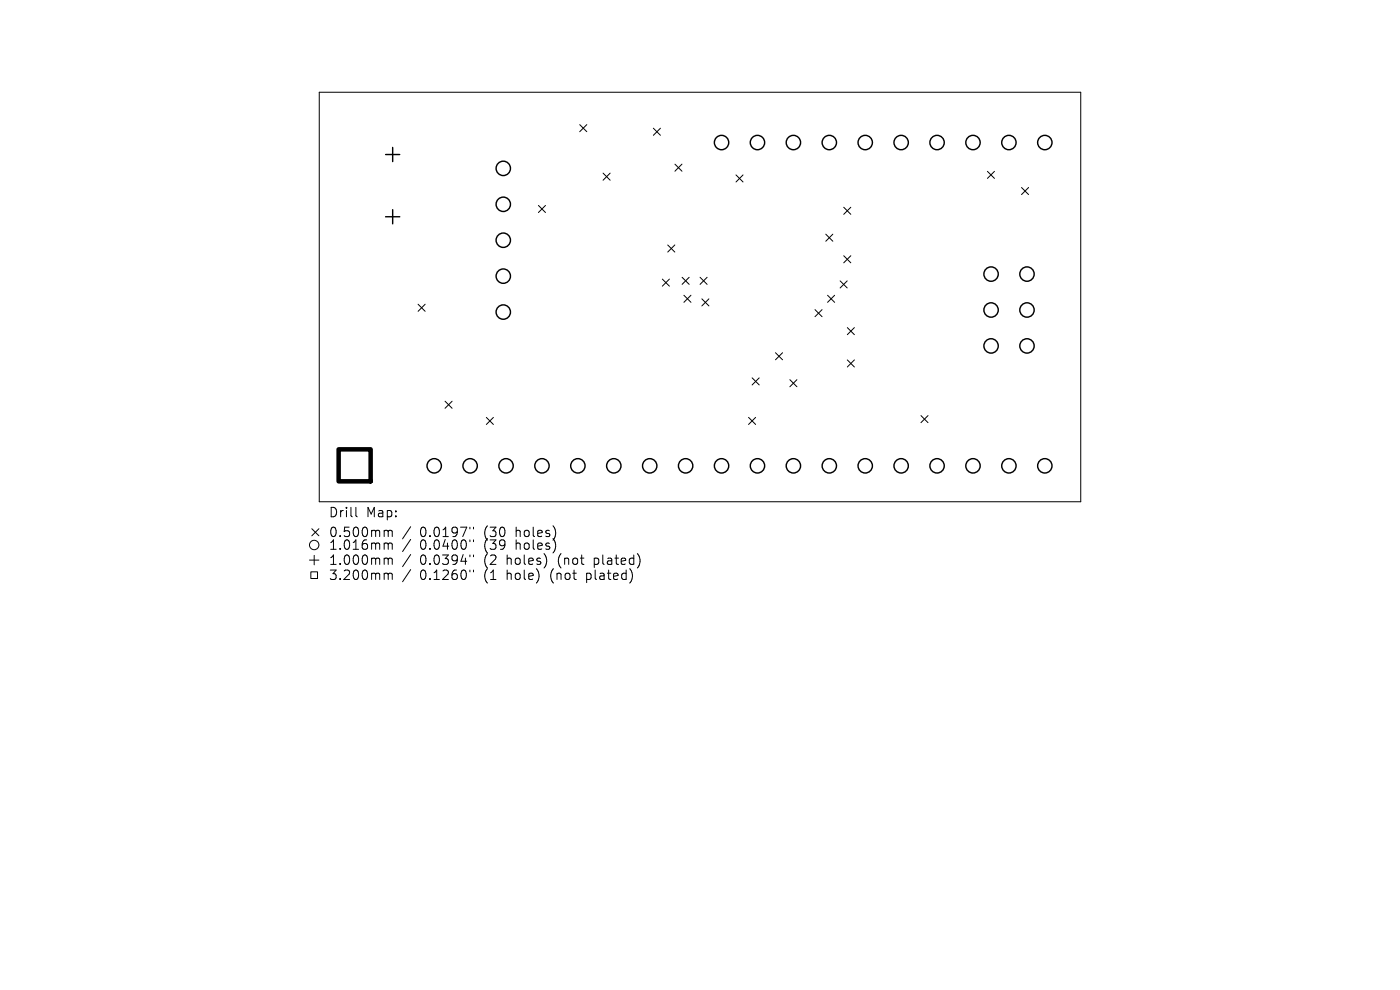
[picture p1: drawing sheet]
<svg xmlns="http://www.w3.org/2000/svg" width="297mm" height="210mm" viewBox="0 0 297 210" stroke-linecap="round" stroke-linejoin="round" font-family="sans-serif">
<defs><g id="words">
<g font-size="2.8">
<text x="69.7" y="110">Drill</text>
<text x="77.7" y="110">Map:</text>
<text x="69.7" y="114.2">0.500mm</text>
<text x="69.7" y="116.9">1.016mm</text>
<text x="89.1" y="114.2">0.0197&quot;</text>
<text x="89.1" y="116.9">0.0400&quot;</text>
<text x="102.8" y="114.2">(30</text>
<text x="102.8" y="116.9">(39</text>
<text x="109.7" y="114.2">holes)</text>
<text x="109.7" y="116.9">holes)</text>
<text x="69.7" y="120.1">1.000mm</text>
<text x="69.7" y="123.3">3.200mm</text>
<text x="89.1" y="120.1">0.0394&quot;</text>
<text x="89.1" y="123.3">0.1260&quot;</text>
<text x="102.8" y="120.1">(2</text>
<text x="102.8" y="123.3">(1</text>
<text x="107.8" y="120.1">holes)</text>
<text x="107.8" y="123.3">hole)</text>
<text x="117.2" y="123.3">(not</text>
<text x="118.8" y="120.1">(not</text>
<text x="125" y="123.3">plated)</text>
<text x="126.7" y="120.1">plated)</text>
</g>
</g></defs>
<g fill="none" stroke="#000" stroke-width=".21">
<path d="M67.7 19.6h161.6v86.8h-161.6zM123 26.4l1.5 1.5M124.5 26.4l-1.5 1.5M127.9 36.7l1.5 1.5M129.4 36.7l-1.5 1.5M138.6 27.2l1.5 1.5M140.1 27.2l-1.5 1.5M143.2 34.8l1.5 1.5M144.7 34.8l-1.5 1.5M156.1 37.1l1.5 1.5M157.6 37.1l-1.5 1.5M209.5 36.3l1.5 1.5"/>
<path d="M211 36.3l-1.5 1.5M216.7 39.8l1.5 1.5M218.2 39.8l-1.5 1.5M114.2 43.6l1.5 1.5M115.7 43.6l-1.5 1.5M140.5 59.2l1.5 1.5M141.7 52l1.5 1.5M142 59.2l-1.5 1.5M143.2 52l-1.5 1.5M144.7 58.8l1.5 1.5M146.2 58.8l-1.5 1.5M148.5 58.8l1.5 1.5"/>
<path d="M150 58.8l-1.5 1.5M175.2 49.7l1.5 1.5M176.7 49.7l-1.5 1.5M178.2 59.6l1.5 1.5M179 44l1.5 1.5M179 54.3l1.5 1.5M179.7 59.6l-1.5 1.5M180.5 44l-1.5 1.5M180.5 54.3l-1.5 1.5M88.7 64.5l1.5 1.5M90.2 64.5l-1.5 1.5M145.1 62.6l1.5 1.5"/>
<path d="M146.6 62.6l-1.5 1.5M148.9 63.4l1.5 1.5M150.4 63.4l-1.5 1.5M164.5 74.8l1.5 1.5M166 74.8l-1.5 1.5M172.9 65.7l1.5 1.5M174.4 65.7l-1.5 1.5M175.6 62.6l1.5 1.5M177.1 62.6l-1.5 1.5M179.8 69.5l1.5 1.5M179.8 76.3l1.5 1.5M181.3 69.5l-1.5 1.5"/>
<path d="M181.3 76.3l-1.5 1.5M94.4 85.1l1.5 1.5M95.9 85.1l-1.5 1.5M103.2 88.5l1.5 1.5M104.7 88.5l-1.5 1.5M158.8 88.5l1.5 1.5M159.6 80.2l1.5 1.5M160.3 88.5l-1.5 1.5M161.1 80.2l-1.5 1.5M167.6 80.5l1.5 1.5M169.1 80.5l-1.5 1.5M195.4 88.2l1.5 1.5"/>
<path d="M196.9 88.2l-1.5 1.5M65.7 118.8h2M66.2 112.2l1.5 1.5M66.7 117.8v2M67.7 112.2l-1.5 1.5M75.5 107.6v1.7l.3 .3M81.8 112.5l.5 .1 .1 .2M81.8 115.2h.3l.3 .3M81.8 118.4h.3l.3 .3M82.4 112.8l.2-.3 .5 .1 .1 1.2M82.4 112.8v1M82.4 115.5v1"/>
<path d="M82.4 118.7v1M82.4 115.5l.2-.3 .5 .1 .1 1.2M82.4 118.7l.2-.3 .5 .1 .1 1.2M87.1 111.7l-1.7 2.6M87.1 114.4l-1.7 2.6M87.1 117.6l-1.7 2.6M99.7 111.8v.4M99.7 114.5v.4M99.7 117.7v.4M100.5 111.8v.4M100.5 114.5v.4M100.5 117.7v.4"/>
<path d="M65.9 121.3h1.5v1.4h-1.5zM81.8 121.6h.3l.3 .3M82.4 121.9v1M82.4 121.9l.2-.3 .5 .1 .1 1.2M87.1 120.8l-1.7 2.6M99.7 120.9v.4M100.5 120.9v.4"/>
<circle cx="66.7" cy="115.6" r="1"/>
</g>
<g fill="none" stroke="#000" stroke-width=".3">
<path d="M81.8 32.8h3M83.3 31.3v3M81.8 46h3M83.3 44.5v3"/>
<circle cx="106.8" cy="35.7" r="1.52"/>
<circle cx="153.1" cy="30.2" r="1.52"/>
<circle cx="160.7" cy="30.2" r="1.52"/>
<circle cx="168.3" cy="30.2" r="1.52"/>
<circle cx="175.9" cy="30.2" r="1.52"/>
<circle cx="183.6" cy="30.2" r="1.52"/>
<circle cx="191.2" cy="30.2" r="1.52"/>
<circle cx="198.8" cy="30.2" r="1.52"/>
<circle cx="206.4" cy="30.2" r="1.52"/>
<circle cx="214" cy="30.2" r="1.52"/>
<circle cx="221.7" cy="30.2" r="1.52"/>
<circle cx="106.8" cy="51" r="1.52"/>
<circle cx="106.8" cy="58.6" r="1.52"/>
<circle cx="106.8" cy="43.3" r="1.52"/>
<circle cx="210.3" cy="58.1" r="1.52"/>
<circle cx="217.9" cy="58.1" r="1.52"/>
<circle cx="106.8" cy="66.2" r="1.52"/>
<circle cx="210.3" cy="65.8" r="1.52"/>
<circle cx="210.3" cy="73.4" r="1.52"/>
<circle cx="217.9" cy="73.4" r="1.52"/>
<circle cx="217.9" cy="65.8" r="1.52"/>
<circle cx="92.1" cy="98.8" r="1.52"/>
<circle cx="99.7" cy="98.8" r="1.52"/>
<circle cx="107.4" cy="98.8" r="1.52"/>
<circle cx="115" cy="98.8" r="1.52"/>
<circle cx="122.6" cy="98.8" r="1.52"/>
<circle cx="130.2" cy="98.8" r="1.52"/>
<circle cx="137.8" cy="98.8" r="1.52"/>
<circle cx="145.5" cy="98.8" r="1.52"/>
<circle cx="153.1" cy="98.8" r="1.52"/>
<circle cx="160.7" cy="98.8" r="1.52"/>
<circle cx="168.3" cy="98.8" r="1.52"/>
<circle cx="175.9" cy="98.8" r="1.52"/>
<circle cx="183.6" cy="98.8" r="1.52"/>
<circle cx="191.2" cy="98.8" r="1.52"/>
<circle cx="198.8" cy="98.8" r="1.52"/>
<circle cx="206.4" cy="98.8" r="1.52"/>
<circle cx="214" cy="98.8" r="1.52"/>
<circle cx="221.7" cy="98.8" r="1.52"/>
</g>
<path d="M71.8 95.3h6.8v6.8h-6.8z" fill="none" stroke="#000" stroke-width=".96"/>
<use href="#words"/>
</svg>
